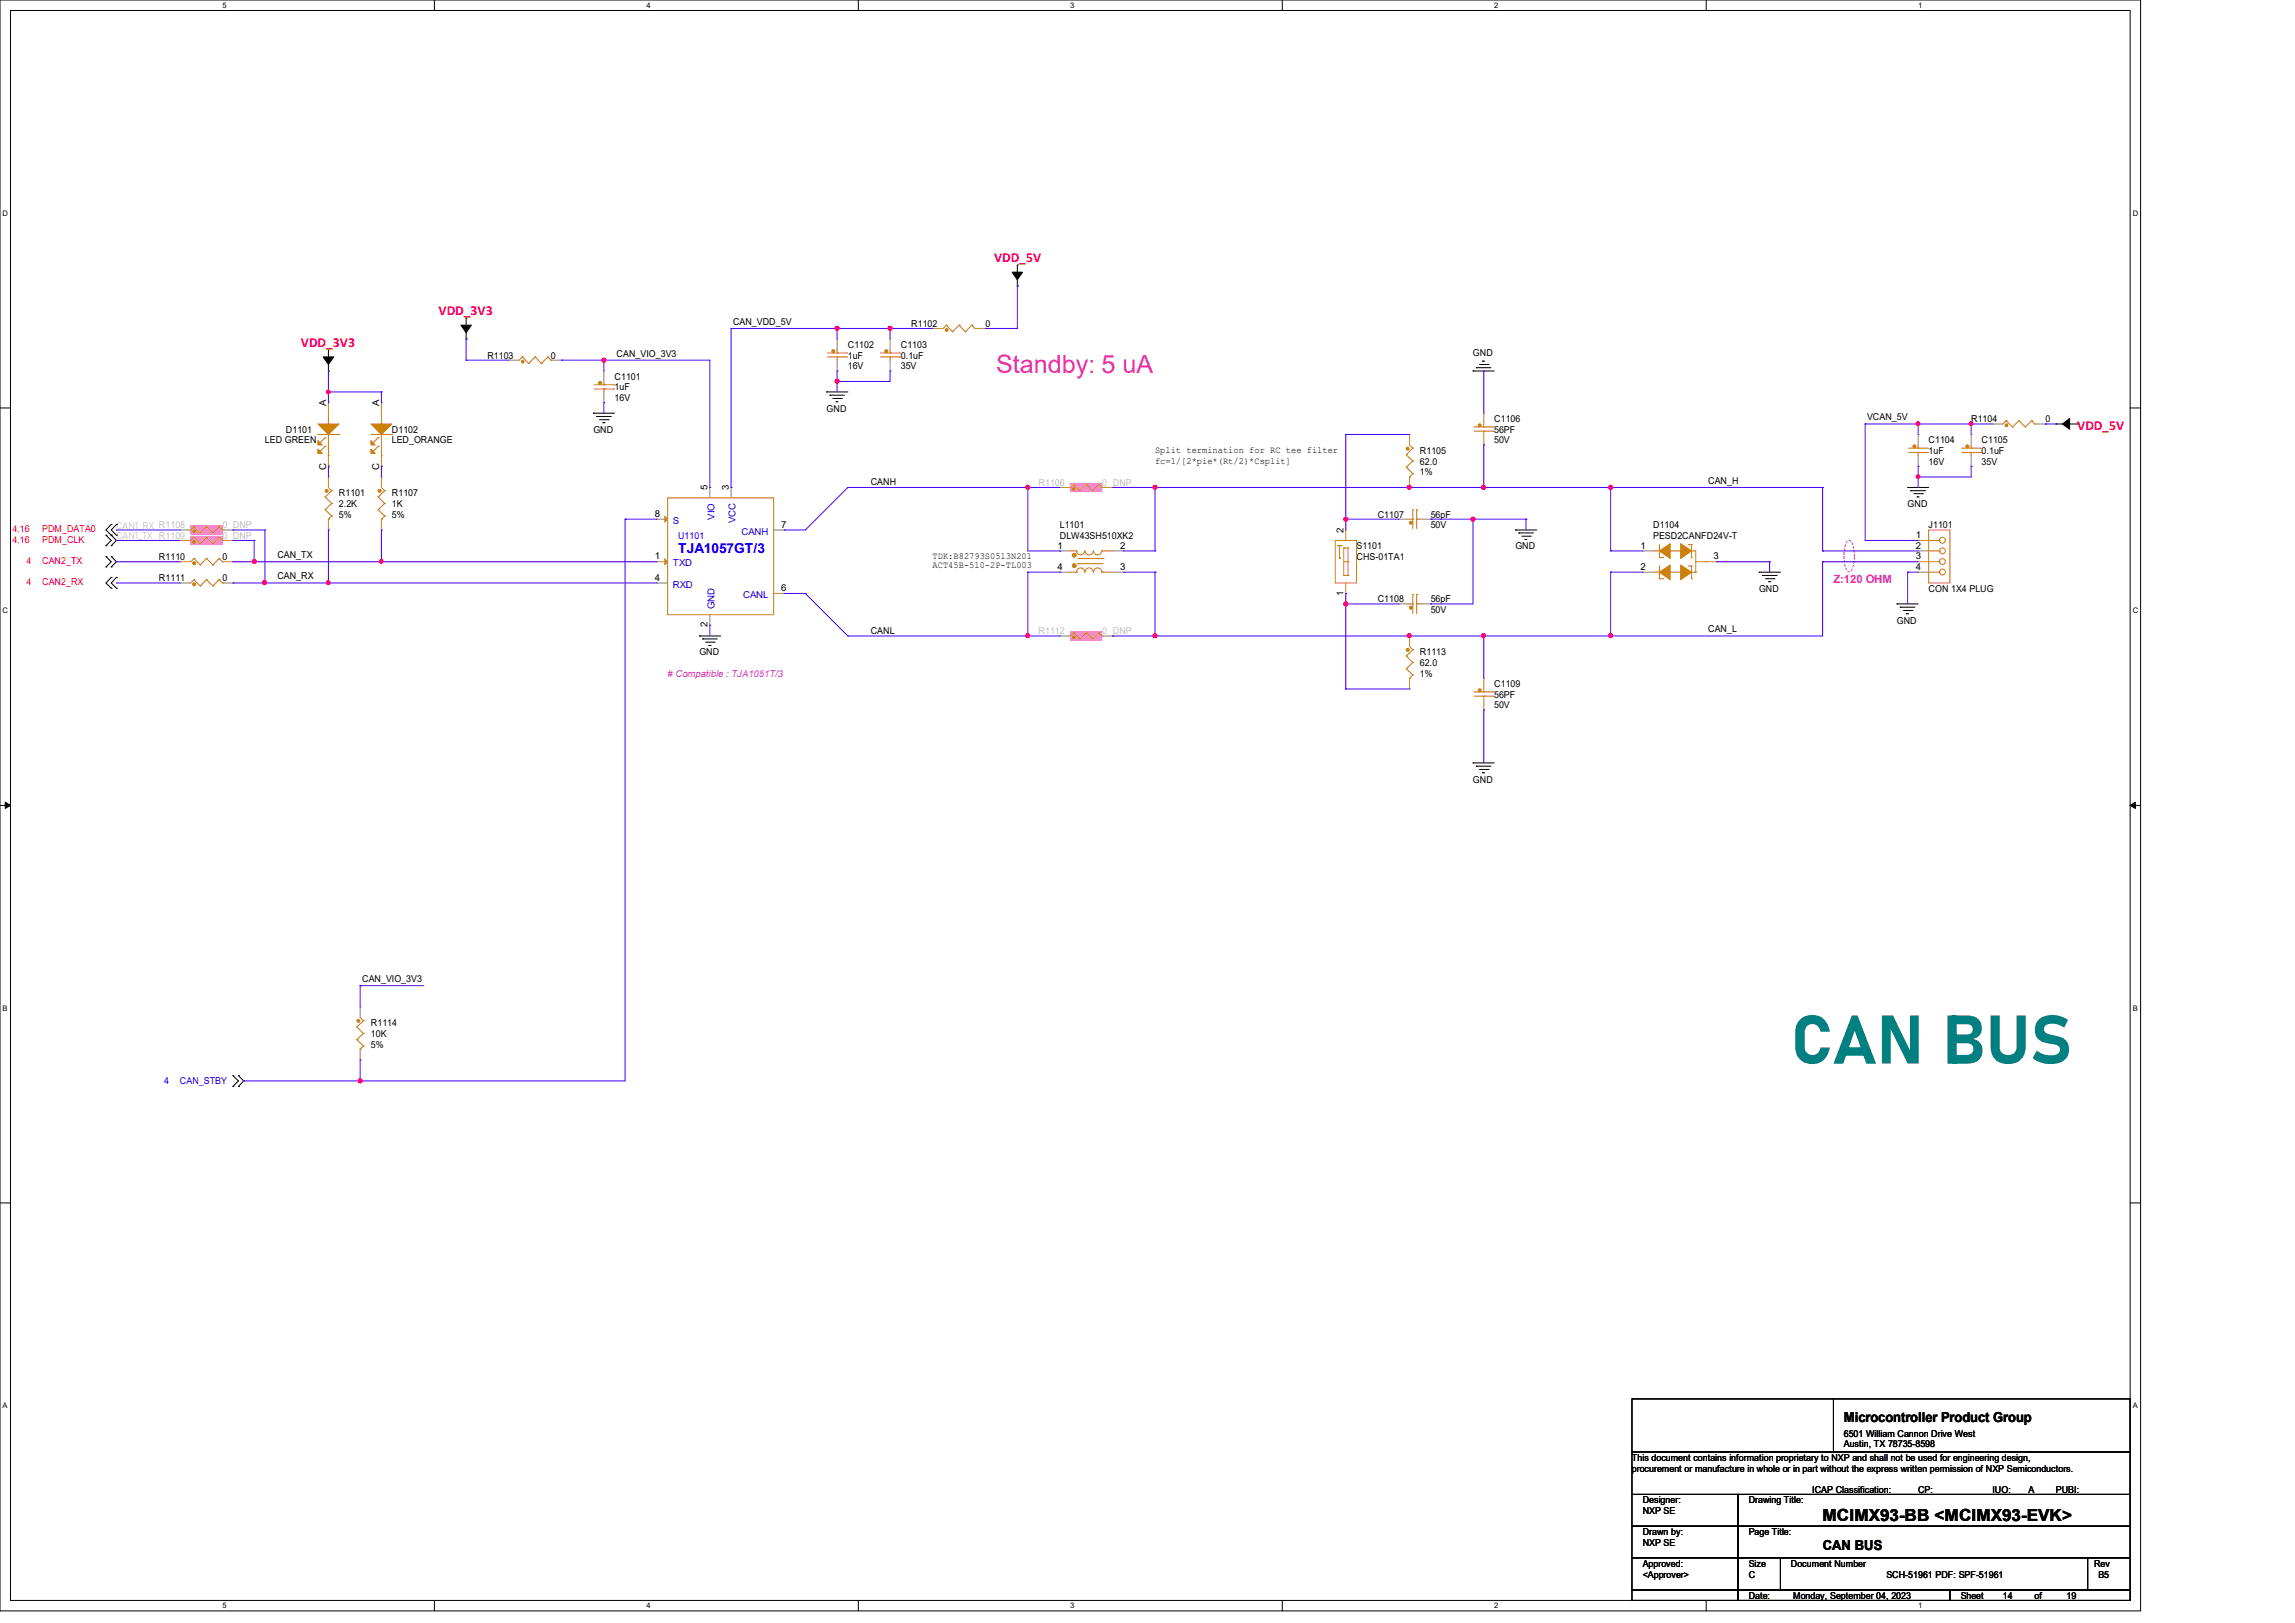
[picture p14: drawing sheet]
<svg xmlns="http://www.w3.org/2000/svg" width="297mm" height="210mm" viewBox="0 0 297 210" stroke-linecap="round" stroke-linejoin="round" font-family="sans-serif">
<defs><g id="words">
<text font-size="8.8" fill="#008080" x="231.8" y="137.6">CAN BUS</text>
<text font-size="3.3" fill="#f0f" x="128.9" y="48.2">Standby: 5 uA</text>
<text font-size="2.2" x="235.9" y="196.8">MCIMX93-BB &lt;MCIMX93-EVK&gt;</text>
<g font-size="1.8" fill="#f00">
<text x="128.7" y="33.9">VDD_5V</text>
<text x="56.8" y="40.8">VDD_3V3</text>
<text x="38.9" y="44.9">VDD_3V3</text>
<text x="268.8" y="55.6">VDD_5V</text>
</g>
<text font-size="1.8" fill="#00f" x="87.8" y="71.6">TJA1057GT/3</text>
<g font-size="1.8">
<text x="238.6" y="184.1">Microcontroller Product Group</text>
<text x="235.9" y="200.5">CAN BUS</text>
</g>
<text font-size="1.5" fill="#f0f" x="237.3" y="75.4">Z:120 OHM</text>
<g font-size="1.2">
<text x="63.1" y="46.4">R1103</text>
<text x="71.3" y="46.4">0</text>
<text x="79.8" y="46.1">CAN_VIO_3V3</text>
<text x="94.9" y="42">CAN_VDD_5V</text>
<text x="109.7" y="45">C1102</text>
<text x="109.7" y="46.4">1uF</text>
<text x="109.7" y="47.8">16V</text>
<text x="116.6" y="45">C1103</text>
<text x="116.6" y="46.4">0.1uF</text>
<text x="116.6" y="47.8">35V</text>
<text x="117.9" y="42.3">R1102</text>
<text x="127.5" y="42.3">0</text>
<text x="190.6" y="46.1">GND</text>
<text x="42.2" y="52.5" transform="rotate(-90 42.2 52.5)">A</text>
<text x="49.1" y="52.5" transform="rotate(-90 49.1 52.5)">A</text>
<text x="79.5" y="49.1">C1101</text>
<text x="79.5" y="50.5">1uF</text>
<text x="79.5" y="51.9">16V</text>
<text x="107" y="53.3">GND</text>
<text x="34.3" y="57.4">LED GREEN</text>
<text x="37" y="56">D1101</text>
<text x="50.7" y="56">D1102</text>
<text x="50.7" y="57.4">LED_ORANGE</text>
<text x="76.8" y="56">GND</text>
<text x="149.5" y="58.6">Split termination for RC tee filter</text>
<text x="149.5" y="60">fc=1/[2*pie*(Rt/2)*Csplit]</text>
<text x="183.8" y="58.7">R1105</text>
<text x="193.4" y="54.6">C1106</text>
<text x="193.4" y="56">56PF</text>
<text x="193.4" y="57.4">50V</text>
<text x="241.6" y="54.4">VCAN_5V</text>
<text x="249.6" y="57.4">C1104</text>
<text x="249.6" y="58.7">1uF</text>
<text x="255.1" y="54.6">R1104</text>
<text x="256.4" y="57.4">C1105</text>
<text x="256.4" y="58.7">0.1uF</text>
<text x="264.7" y="54.6">0</text>
<text x="42.2" y="60.8" transform="rotate(-90 42.2 60.8)">C</text>
<text x="43.9" y="64.2">R1101</text>
<text x="43.9" y="65.6">2.2K</text>
<text x="49.1" y="60.8" transform="rotate(-90 49.1 60.8)">C</text>
<text x="50.7" y="64.2">R1107</text>
<text x="50.7" y="65.6">1K</text>
<text x="91.6" y="63.5" transform="rotate(-90 91.6 63.5)">5</text>
<text x="94.3" y="63.5" transform="rotate(-90 94.3 63.5)">3</text>
<text x="112.7" y="62.8">CANH</text>
<text x="183.8" y="60.1">62.0</text>
<text x="183.8" y="61.5">1%</text>
<text x="221.1" y="62.6">CAN_H</text>
<text x="246.9" y="65.6">GND</text>
<text x="249.6" y="60.1">16V</text>
<text x="256.4" y="60.1">35V</text>
<text x="43.9" y="67">5%</text>
<text x="50.7" y="67">5%</text>
<text x="84.7" y="66.9">8</text>
<text x="101.1" y="68.3">7</text>
<text x="136.9" y="71">1</text>
<text x="137.2" y="68.3">L1101</text>
<text x="137.2" y="69.7">DLW43SH510XK2</text>
<text x="145" y="71">2</text>
<text x="173.9" y="69" transform="rotate(-90 173.9 69)">2</text>
<text x="175.6" y="71.1">S1101</text>
<text x="178.3" y="67">C1107</text>
<text x="185.2" y="68.3">50V</text>
<text x="185.2" y="67">56pF</text>
<text x="196.1" y="71.1">GND</text>
<text x="212.3" y="71">1</text>
<text x="213.9" y="68.3">D1104</text>
<text x="213.9" y="69.7">PESD2CANFD24V-T</text>
<text x="247.9" y="69.6">1</text>
<text x="247.9" y="71">2</text>
<text x="249.6" y="68.3">J1101</text>
<text x="20.6" y="72.4">R1110</text>
<text x="20.6" y="75.2">R1111</text>
<text x="28.8" y="72.4">0</text>
<text x="28.8" y="75.2">0</text>
<text x="35.9" y="72.2">CAN_TX</text>
<text x="35.9" y="75">CAN_RX</text>
<text x="84.7" y="72.4">1</text>
<text x="84.7" y="75.1">4</text>
<text x="101.1" y="76.5">6</text>
<text x="120.7" y="72.3">TDK:B82793S0513N201</text>
<text x="120.7" y="73.5">ACT45B-510-2P-TL003</text>
<text x="136.9" y="73.7">4</text>
<text x="145" y="73.7">3</text>
<text x="173.9" y="77.1" transform="rotate(-90 173.9 77.1)">1</text>
<text x="175.6" y="72.4">CHS-01TA1</text>
<text x="178.3" y="77.9">C1108</text>
<text x="185.2" y="77.9">56pF</text>
<text x="212.3" y="73.7">2</text>
<text x="221.8" y="72.4">3</text>
<text x="227.7" y="76.6">GND</text>
<text x="247.9" y="72.4">3</text>
<text x="247.9" y="73.7">4</text>
<text x="249.6" y="76.6">CON 1X4 PLUG</text>
<text x="91.6" y="81.2" transform="rotate(-90 91.6 81.2)">2</text>
<text x="112.7" y="82">CANL</text>
<text x="185.2" y="79.3">50V</text>
<text x="221.1" y="81.8">CAN_L</text>
<text x="245.5" y="80.7">GND</text>
<text x="90.5" y="84.8">GND</text>
<text x="183.8" y="84.8">R1113</text>
<text x="183.8" y="86.1">62.0</text>
<text x="183.8" y="87.5">1%</text>
<text x="193.4" y="88.9">C1109</text>
<text x="193.4" y="90.3">56PF</text>
<text x="193.4" y="91.7">50V</text>
<text x="190.6" y="101.3">GND</text>
<text x="46.9" y="127.1">CAN_VIO_3V3</text>
<text x="48" y="132.8">R1114</text>
<text x="48" y="134.2">10K</text>
<text x="48" y="135.5">5%</text>
<text x="211.2" y="189">This document contains information proprietary to NXP and shall not be used for engineering design,</text>
<text x="211.2" y="190.4">procurement or manufacture in whole or in part without the express written permission of NXP Semiconductors.</text>
<text x="238.6" y="186">6501 William Cannon Drive West</text>
<text x="238.6" y="187.3">Austin, TX 78735-8598</text>
<text x="212.6" y="194.5">Designer:</text>
<text x="212.6" y="195.9">NXP SE</text>
<text x="226.3" y="194.5">Drawing Title:</text>
<text x="234.5" y="193.2">ICAP Classification:</text>
<text x="248.2" y="193.2">CP:</text>
<text x="251.7" y="193.2">____</text>
<text x="257.8" y="193.2">IUO:</text>
<text x="262.5" y="193.2">A</text>
<text x="266.1" y="193.2">PUBI:</text>
<text x="270.2" y="193.2">____</text>
<text x="212.6" y="198.6">Drawn by:</text>
<text x="212.6" y="202.7">Approved:</text>
<text x="212.6" y="200">NXP SE</text>
<text x="226.3" y="202.7">Size</text>
<text x="226.3" y="198.6">Page Title:</text>
<text x="231.8" y="202.7">Document Number</text>
<text x="271" y="202.7">Rev</text>
<text x="212.6" y="204.1">&lt;Approver&gt;</text>
<text x="226.3" y="206.9">Date:</text>
<text x="226.3" y="204.1">C</text>
<text x="232.1" y="206.9">Monday, September 04, 2023</text>
<text x="244.1" y="204.1">SCH-51961 PDF: SPF-51961</text>
<text x="253.7" y="206.9">Sheet</text>
<text x="259.2" y="206.9">14</text>
<text x="263.3" y="206.9">of</text>
<text x="267.5" y="206.9">19</text>
<text x="271.6" y="204.1">B5</text>
</g>
<g font-size="1.2" fill="#c0c0c0">
<text x="134.4" y="62.9">R1106</text>
<text x="142.6" y="62.9">0 DNP</text>
<text x="15.1" y="68.4">CAN1_RX R1108</text>
<text x="15.1" y="69.8">CAN1_TX R1109</text>
<text x="28.8" y="68.3">0 DNP</text>
<text x="28.8" y="69.7">0 DNP</text>
<text x="134.4" y="82">R1112</text>
<text x="142.6" y="82">0 DNP</text>
</g>
<g font-size="1.2" fill="#f00">
<text x="1.6" y="70.3">4,16</text>
<text x="1.6" y="68.9">4,16</text>
<text x="5.5" y="70.3">PDM_CLK</text>
<text x="5.5" y="68.9">PDM_DATA0</text>
<text x="3.4" y="73">4</text>
<text x="3.4" y="75.7">4</text>
<text x="5.5" y="73">CAN2_TX</text>
<text x="5.5" y="75.7">CAN2_RX</text>
</g>
<g font-size="1.2" fill="#00c">
<text x="87.1" y="67.8">S</text>
<text x="92.5" y="67.3" transform="rotate(-90 92.5 67.3)">VIO</text>
<text x="95.2" y="67.7" transform="rotate(-90 95.2 67.7)">VCC</text>
<text x="96" y="69.2">CANH</text>
<text x="87.1" y="73.3">TXD</text>
<text x="87.1" y="76">RXD</text>
<text x="96.2" y="77.4">CANL</text>
<text x="92.5" y="78.9" transform="rotate(-90 92.5 78.9)">GND</text>
</g>
<g font-size="1.2" fill="#00f">
<text x="87.8" y="69.7">U1101</text>
<text x="21.3" y="140.2">4</text>
<text x="23.3" y="140.2">CAN_STBY</text>
</g>
<text font-size="1.2" fill="#f0f" x="86.4" y="87.5"># Compatible : TJA1051T/3</text>
<g font-size="1">
<text x="28.8" y="1">5</text>
<text x="83.7" y="1">4</text>
<text x="138.5" y="1">3</text>
<text x="193.4" y="1">2</text>
<text x="248.2" y="1">1</text>
<text x=".3" y="27.9">D</text>
<text x="276" y="27.9">D</text>
<text x=".3" y="79.4">C</text>
<text x="276" y="79.4">C</text>
<text x=".3" y="130.8">B</text>
<text x="276" y="130.8">B</text>
<text x=".3" y="182.2">A</text>
<text x="276" y="182.2">A</text>
<text x="28.8" y="208.1">5</text>
<text x="83.7" y="208.1">4</text>
<text x="138.5" y="208.1">3</text>
<text x="193.4" y="208.1">2</text>
<text x="248.2" y="208.1">1</text>
</g>
</g></defs>
<path d="M0 0h277v208.4h-277zM1.4 1.4h274.3v205.7h-274.3z" fill="none" stroke="#000" stroke-width=".13"/>
<g fill="#fff">
<path d="M28.8 .1h.5v1.1h-.5z"/>
<path d="M28.8 207.2h.5v1.1h-.5z"/>
</g>
<path d="M56.2 0v1.4M56.2 207.1v1.3" fill="none" stroke="#000" stroke-width=".13"/>
<g fill="#fff">
<path d="M83.7 .1h.5v1.1h-.5z"/>
<path d="M83.7 207.2h.5v1.1h-.5z"/>
</g>
<path d="M111.1 0v1.4M111.1 207.1v1.3" fill="none" stroke="#000" stroke-width=".13"/>
<g fill="#fff">
<path d="M138.5 .1h.6v1.1h-.6z"/>
<path d="M138.5 207.2h.6v1.1h-.6z"/>
</g>
<path d="M165.9 0v1.4M165.9 207.1v1.3" fill="none" stroke="#000" stroke-width=".13"/>
<g fill="#fff">
<path d="M193.4 .1h.5v1.1h-.5z"/>
<path d="M193.4 207.2h.5v1.1h-.5z"/>
</g>
<path d="M220.8 0v1.4M220.8 207.1v1.3" fill="none" stroke="#000" stroke-width=".13"/>
<g fill="#fff">
<path d="M248.2 .1h.6v1.1h-.6z"/>
<path d="M248.2 207.2h.6v1.1h-.6z"/>
<path d="M.3 27.1h.8v1.1h-.8z"/>
<path d="M276 27.1h.7v1.1h-.7z"/>
<path d="M.3 78.5h.8v1.1h-.8z"/>
<path d="M276 78.5h.7v1.1h-.7z"/>
</g>
<path d="M0 52.8h1.4M275.7 52.8h1.3" fill="none" stroke="#000" stroke-width=".13"/>
<g fill="#fff">
<path d="M.3 129.9h.7v1.1h-.7z"/>
<path d="M276 129.9h.6v1.1h-.6z"/>
</g>
<path d="M0 104.2h1.4M275.7 104.2h1.3" fill="none" stroke="#000" stroke-width=".13"/>
<path d="M.7 103.8l.7 .4-.7 .4zM275.7 104.2l.7-.4v.8z" fill="#000" stroke="#000" stroke-width=".13"/>
<g fill="#fff">
<path d="M.3 181.4h.7v1.1h-.7z"/>
<path d="M276 181.4h.6v1.1h-.6z"/>
</g>
<g fill="none" stroke="#000" stroke-width=".13">
<path d="M131.7 37h.1M131.7 34.3h.1M131.7 34.3v1.5M131.7 36.1v.9M42.5 48h.1M42.5 45.3h.1M42.5 45.3v1.4M42.5 47v1M60.3 43.9h.1M60.3 41.1h.1M60.3 41.1v1.5M60.3 42.9v1"/>
<path d="M76.8 53.5h.1M76.8 53.5h2.7M77.2 53.9h.1M77.2 53.9h1.9M77.6 54.3h1.1M78 54.7h.1M78 54.7h.3M78.7 54.3h.1M107 50.7h.1M107 50.7h2.7M107.4 51.1h.1M107.4 51.1h1.9"/>
<path d="M107.8 51.6h1.1M108.2 52h.1M108.2 52h.3M108.9 51.6h.1M190.6 48h.1M190.6 48h2.8M191.1 47.6h.1M191.1 47.6h1.9M191.5 47.2h1.1M191.9 46.7h.1M191.9 46.7h.3M192.6 47.2h.1"/>
<path d="M266.1 54.9h.1M266.1 54.9h.9M267.3 54.9h1.5M268.8 54.9h.1M13.7 73.4h.1M13.7 72h.1M13.7 70.6h.1M13.7 69.3h.1M13.7 72l.7 .7-.7 .7M13.7 69.3l.7 .6-.7 .7M14.4 72h.1M14.4 73.4h.1"/>
<path d="M14.4 74.7h.1M14.4 76.1h.1M14.4 69.3h.1M14.4 70.6h.1M14.4 67.9h.1M14.4 72l.7 .7-.7 .7M14.4 74.7l-.7 .7 .7 .7M14.4 67.9l-.7 .7 1.4 1.3-.7 .7M15.1 74.7h.1M15.1 76.1h.1M15.1 67.9h.1M15.1 69.3h.1"/>
<path d="M15.1 74.7l-.7 .7 .7 .7M15.1 67.9l-.7 .7 .7 .7M196.1 68.6h.1M196.1 68.6h2.8M196.6 69h.1M196.6 69h1.9M196.9 69.4h1.1M197.4 69.8h.1M197.4 69.8h.2M198 69.4h.1M227.7 74h.1M227.7 74h2.7"/>
<path d="M228.1 74.5h.1M228.1 74.5h1.9M228.5 74.9h1.1M228.9 75.3h.1M228.9 75.3h.3M229.6 74.9h.1M245.5 78.1h.1M245.5 78.1h2.7M245.9 78.6h.1M245.9 78.6h1.9M246.3 79h1.1M246.7 79.4h.1"/>
<path d="M246.7 79.4h.3M246.9 63.1h.1M246.9 63.1h2.7M247.3 63.5h.1M247.3 63.5h1.9M247.4 79h.1M247.7 63.9h1.1M248.1 64.3h.1M248.1 64.3h.3M248.8 63.9h.1M90.5 82.3h.1M90.5 82.3h2.8"/>
<path d="M90.9 82.7h.1M90.9 82.7h1.9M91.3 83.1h1.1M91.7 83.5h.1M91.7 83.5h.3M92.4 83.1h.1M190.6 98.7h.1M190.6 98.7h2.8M191.1 99.1h.1M191.1 99.1h1.9M191.5 99.6h1.1M191.9 100h.1"/>
<path d="M191.9 100h.3M192.6 99.6h.1M30.1 139.2h.1M30.1 139.2l.8 .7-.8 .7M30.9 139.2h.1M30.9 139.2l.6 .7-.6 .7M0 155.7h1.4M30.1 140.6h.1M30.9 140.6h.1M275.7 155.7h1.3M211.2 193.4h13.7v4.1h-13.7zM211.2 197.5h13.7v4.1h-13.7z"/>
<path d="M211.2 187.9h64.5v5.5h-64.5zM211.2 181h64.5v6.9h-64.5zM224.9 193.4h50.8v4.1h-50.8zM224.9 197.5h50.8v4.1h-50.8zM237.3 187.9h.1M237.3 181v6.9M211.2 201.6h13.7v4.1h-13.7zM211.2 205.7h13.7v1.4h-13.7zM224.9 201.6h5.5v4.1h-5.5zM224.9 205.7h27.4v1.4h-27.4zM230.4 201.6h39.8v4.1h-39.8zM252.3 205.7h23.4v1.4h-23.4z"/>
<path d="M270.2 201.6h5.5v4.1h-5.5z"/>
</g>
<g fill="#ff80ff" stroke="#ff80ff" stroke-width=".13">
<path d="M24.7 68h4.1v1.1h-4.1z" fill-rule="evenodd"/>
<path d="M24.7 69.4h4.1v1.1h-4.1z" fill-rule="evenodd"/>
<path d="M138.5 62.5h4.1v1.1h-4.1z" fill-rule="evenodd"/>
<path d="M138.5 81.7h4.1v1.1h-4.1z" fill-rule="evenodd"/>
</g>
<path d="M239.1 70l.2-.1a1.45 1.45 0 0 1 .7 1.4 4.1 4.1 0 0 1-.5 2.6l-.2 .1a1.45 1.45 0 0 1-.6-1.4 4.1 4.1 0 0 1 .4-2.6z" fill="none" stroke="#f0f" stroke-width=".13" stroke-dasharray=".3"/>
<g fill="#000" stroke="#000" stroke-width=".13">
<path d="M131 35.2h1.3l-.6 1z" fill-rule="evenodd"/>
<path d="M41.8 46.2h1.4l-.7 1z" fill-rule="evenodd"/>
<path d="M59.6 42.1h1.4l-.7 1z" fill-rule="evenodd"/>
<path d="M266.9 54.9l.9-.8v1.4z" fill-rule="evenodd"/>
</g>
<g fill="none" stroke="#cc8006" stroke-width=".13">
<path d="M41.1 56.2h2.8M42.1 56.6h.1M42.1 57.7h.1M42.1 56.6l-.7 .7M42.1 57.7l-.7 .7M42.5 54.9h.1M42.5 59h.1M42.5 53.5v1.4M42.5 56.2v2.8M43.9 56.2h.1M48 56.2h2.7M48.9 56.6h.1"/>
<path d="M48.9 57.7h.1M48.9 56.6l-.6 .7M48.9 57.7l-.6 .7M49.4 54.9h.1M49.4 59h.1M49.4 53.5v1.4M49.4 56.2v2.8M50.7 56.2h.1M67.6 46.2h.1M67.6 46.2l-.4 .4M67.6 46.2l.8 .8M68.4 47h.1"/>
<path d="M69.3 46.2h.1M69.3 46.2l-.9 .8M69.3 46.2l.8 .8M70.1 47h.1M70.9 46.2h.1M70.9 46.2l-.8 .8M70.9 46.2l.4 .4M71.3 46.6h.1M76.9 50.3h2.5M76.9 49.8h2.5M78.1 50.3h.1M78.1 49.8h.1"/>
<path d="M78.1 49.4v.4M78.1 50.3v.4M79.4 50.3h.1M79.4 49.8h.1M107.1 46.2h2.5M107.1 45.7h2.5M108.3 46.2h.1M108.3 45.7h.1M108.3 45.3v.4M108.3 46.2v.4M109.6 46.2h.1M109.6 45.7h.1"/>
<path d="M114 46.2h2.4M114 45.7h2.4M115.2 46.2h.1M115.2 45.7h.1M115.2 45.3v.4M115.2 46.2v.4M116.4 46.2h.1M116.4 45.7h.1M122.5 42.1h.1M122.5 42.1l-.5 .4M122.5 42.1l.8 .8M123.3 42.9h.1"/>
<path d="M124.1 42.1h.1M124.1 42.1l-.8 .8M124.1 42.1l.8 .8M124.9 42.9h.1M125.8 42.1h.1M125.8 42.1l-.9 .8M125.8 42.1l.4 .4M126.2 42.5h.1M182 58.8h.1M182 58.8l.8 .8M182.4 57.6l.4 .4M182.8 58h.1"/>
<path d="M182.8 59.6h.1M182.8 58l-.8 .8M182.8 59.6l-.8 .9M190.8 55.8h2.5M190.8 55.2h2.5M192 55.8h.1M192 55.2h.1M192 54.9v.3M192 55.8v.4M193.3 55.8h.1M193.3 55.2h.1M247 58.5h2.5"/>
<path d="M247 58h2.5M248.2 58.5h.1M248.2 58h.1M248.2 57.6v.4M248.2 58.5v.5M249.5 58.5h.1M249.5 58h.1M253.9 58.5h2.4M253.9 58h2.4M255.1 58.5h.1M255.1 58h.1M255.1 57.6v.4"/>
<path d="M255.1 58.5v.5M256.3 58.5h.1M256.3 58h.1M259.6 54.4h.1M259.6 54.4l-.4 .5M259.6 54.4l.8 .8M260.4 55.2h.1M261.3 54.4h.1M261.3 54.4l-.9 .8M261.3 54.4l.8 .8M262.1 55.2h.1M262.9 54.4h.1"/>
<path d="M262.9 54.4l-.8 .8M262.9 54.4l.4 .5M263.3 54.9h.1M25.1 68.2h.1M25.1 69.5h.1M25.1 72.3h.1M25.1 75h.1M25.1 68.2l-.4 .4M25.1 68.2l.8 .8M25.1 69.5l-.4 .4M25.1 69.5l.8 .9M25.1 72.3l-.4 .4"/>
<path d="M25.1 72.3l.8 .8M25.1 75l-.4 .4M25.1 75l.8 .8M25.9 69h.1M25.9 70.4h.1M25.9 73.1h.1M25.9 75.8h.1M26.7 68.2h.1M26.7 69.5h.1M26.7 72.3h.1M26.7 75h.1M26.7 68.2l-.8 .8"/>
<path d="M26.7 68.2l.9 .8M26.7 69.5l-.8 .9M26.7 69.5l.9 .9M26.7 72.3l-.8 .8M26.7 72.3l.9 .8M26.7 75l-.8 .8M26.7 75l.9 .8M27.6 69h.1M27.6 70.4h.1M27.6 73.1h.1M27.6 75.8h.1M28.4 68.2h.1"/>
<path d="M28.4 69.5h.1M28.4 72.3h.1M28.4 75h.1M28.4 68.2l-.8 .8M28.4 68.2l.4 .4M28.4 69.5l-.8 .9M28.4 69.5l.4 .4M28.4 72.3l-.8 .8M28.4 72.3l.4 .4M28.4 75l-.8 .8M28.4 75l.4 .4M28.8 68.6h.1"/>
<path d="M28.8 69.9h.1M28.8 72.7h.1M28.8 75.4h.1M42.1 64.3h.1M42.1 66h.1M42.1 64.3l.8 .9M42.1 66l.8 .8M42.5 67.2h.1M42.5 63.1l.4 .4M42.9 63.5h.1M42.9 65.2h.1M42.9 66.8h.1"/>
<path d="M42.9 63.5l-.8 .8M42.9 65.2l-.8 .8M42.9 66.8l-.4 .4M48.9 64.3h.1M48.9 66h.1M48.9 64.3l.9 .9M48.9 66l.9 .8M49.4 67.2h.1M49.4 63.1l.4 .4M49.8 63.5h.1M49.8 65.2h.1M49.8 66.8h.1"/>
<path d="M49.8 63.5l-.9 .8M49.8 65.2l-.9 .8M49.8 66.8l-.4 .4M86.4 64.4h13.7v15.1h-13.7zM138.5 71.3h.8M138.5 74h.8M138.9 62.7h.1M138.9 62.7l-.4 .4M138.9 62.7l.8 .8M139.1 71.7h.1M139.3 74h.1M139.3 71.3h.1"/>
<path d="M139.5 72.9h.1M139.5 72.3h3.2M139.5 72.9h3.2M139.7 63.5h.1M140.4 74a.53 .53 0 0 0-.6-.5 .53 .53 0 0 0-.5 .5M140.4 71.3a.53 .53 0 0 1-.6 .5 .53 .53 0 0 1-.5-.5M140.6 62.7h.1M140.6 62.7l-.9 .8M140.6 62.7l.8 .8M141.4 63.5h.1M141.5 71.3a.53 .53 0 0 1-.5 .5 .53 .53 0 0 1-.6-.5M141.5 74a.53 .53 0 0 0-.6-.5 .53 .53 0 0 0-.5 .5"/>
<path d="M142.2 62.7h.1M142.2 62.7l-.8 .8M142.2 62.7l.4 .4M142.6 74a.53 .53 0 0 0-.6-.5 .53 .53 0 0 0-.5 .5M142.6 71.3a.53 .53 0 0 1-.5 .5 .53 .53 0 0 1-.6-.5M142.6 63.1h.1M142.6 74h.1M142.6 71.3h.1M142.6 71.3h1.4M142.6 74h1.4M142.7 72.3h.1M172.8 69.9h2.8v5.5h-2.8z"/>
<path d="M173.1 70.6h.5M173.4 72.3h.1M173.4 70.6h.1M173.4 70.6v1.7M173.5 72.1l-.1 .2M173.6 70.6h.1M173.9 70.9h.1M173.9 74.5h.1M173.9 72.7h.6M173.9 70.9v3.6M173.9 70.9h.6M173.9 74.5h.6"/>
<path d="M174.5 70.9h.1M174.5 74.5h.1M174.5 72.7h.1M174.5 70.9v3.6M182 60.5h.1M182 60.5l.8 .8M182.4 61.7h.1M182.4 67.2h.4M182.4 78.1h.4M182.8 66h.1M182.8 67.2h.1M182.8 76.9h.1"/>
<path d="M182.8 78.1h.1M182.8 61.3h.1M182.8 66v2.4M182.8 76.9v2.5M182.8 61.3l-.4 .4M183.3 66h.1M183.3 67.2h.1M183.3 76.9h.1M183.3 78.1h.1M183.3 66v2.4M183.3 76.9v2.5M183.3 67.2h.5"/>
<path d="M183.3 78.1h.5M214 71.3h.8M214 74h.8M214.8 71.3h.1M214.8 72.1h.1M214.8 74.9h.1M214.8 74h.1M214.8 70.5v1.6M214.8 73.2v1.7M214.8 72.1h.4M214.8 74.9h.4M215.2 72.1h.1"/>
<path d="M215.2 74.9h.1M215.3 71.3h4.2v2.7M215.3 74h4.2M218.1 71.3h.1M218.1 74h.1M218.5 73.2h.4M218.5 70.5h.4M218.9 72.1h.1M218.9 74.9h.1M218.9 73.2h.1M218.9 70.5h.1M218.9 70.5v1.6"/>
<path d="M218.9 73.2v1.7M219.5 74h.1M219.5 72.7h1.3M220.8 72.7h.1M249.6 68.6h2.7v6.8h-2.7zM249.6 69.9h1.4M249.6 71.3h1.4M249.6 72.7h1.4M249.6 74h1.4M251 69.9h.1M251 71.3h.1M251 72.7h.1"/>
<path d="M251 74h.1M138.9 81.9h.1M138.9 81.9l-.4 .4M138.9 81.9l.8 .8M139.7 82.7h.1M140.6 81.9h.1M140.6 81.9l-.9 .8M140.6 81.9l.8 .8M141.4 82.7h.1M142.2 81.9h.1M142.2 81.9l-.8 .8M142.2 81.9l.4 .4"/>
<path d="M142.6 82.3h.1M182 84.9h.1M182 86.5h.1M182 84.9l.8 .8M182 86.5l.8 .8M182.4 87.8h.1M182.4 83.7l.4 .4M182.8 84.1h.1M182.8 85.7h.1M182.8 87.3h.1M182.8 84.1l-.8 .8M182.8 85.7l-.8 .8"/>
<path d="M182.8 87.3l-.4 .5M190.8 90.1h2.5M190.8 89.5h2.5M192 90.1h.1M192 89.5h.1M192 89.2v.3M192 90.1v.4M193.3 90.1h.1M193.3 89.5h.1M46.2 132.9h.1M46.2 134.5h.1M46.2 132.9l.8 .8"/>
<path d="M46.2 134.5l.8 .8M46.6 135.8h.1M46.6 131.7l.4 .4M47 132.1h.1M47 133.7h.1M47 135.3h.1M47 132.1l-.8 .8M47 133.7l-.8 .8M47 135.3l-.4 .5"/>
<circle cx="251.4" cy="69.9" r=".38"/>
<circle cx="251.4" cy="72.7" r=".38"/>
<circle cx="251.4" cy="74" r=".38"/>
<circle cx="251.4" cy="71.3" r=".38"/>
</g>
<g fill="#cc8006" stroke="#cc8006" stroke-width=".13">
<path d="M41.1 54.9h2.8l-1.4 1.3z"/>
<path d="M41.1 57l.6 .6h-.6z"/>
<path d="M41.1 58.1l.6 .6h-.6z"/>
<path d="M48 54.9h2.7l-1.3 1.3z"/>
<path d="M48 57l.6 .6h-.6z"/>
<path d="M48 58.1l.6 .6h-.6z"/>
<path d="M214.8 71.3l1.4-.9v1.9z" fill-rule="evenodd"/>
<path d="M214.8 74l1.4-.9v1.9z" fill-rule="evenodd"/>
<path d="M217.5 70.4l1.4 .9-1.4 1z" fill-rule="evenodd"/>
<path d="M217.5 73.1l1.4 .9-1.4 1z" fill-rule="evenodd"/>
<circle cx="25.1" cy="68.7" r=".19"/>
<circle cx="67.6" cy="46.8" r=".18"/>
<circle cx="114.7" cy="45.4" r=".19"/>
<circle cx="139" cy="82.5" r=".19"/>
<circle cx="259.7" cy="55" r=".18"/>
<circle cx="139" cy="63.3" r=".19"/>
<circle cx="182.2" cy="84.1" r=".19"/>
<circle cx="139" cy="73.2" r=".25"/>
<circle cx="139" cy="71.8" r=".25"/>
<circle cx="182.6" cy="67.6" r=".19"/>
<circle cx="42.3" cy="63.5" r=".19"/>
<circle cx="191.5" cy="89.3" r=".19"/>
<circle cx="182.6" cy="78.6" r=".19"/>
<circle cx="122.5" cy="42.7" r=".18"/>
<circle cx="77.7" cy="49.6" r=".19"/>
<circle cx="25.1" cy="70.1" r=".19"/>
<circle cx="247.8" cy="57.8" r=".19"/>
<circle cx="49.1" cy="63.5" r=".19"/>
<circle cx="191.5" cy="55" r=".19"/>
<circle cx="46.4" cy="132.1" r=".19"/>
<circle cx="254.6" cy="57.8" r=".19"/>
<circle cx="25.1" cy="72.9" r=".19"/>
<circle cx="25.1" cy="75.6" r=".19"/>
<circle cx="107.8" cy="45.4" r=".19"/>
<circle cx="182.2" cy="58.1" r=".19"/>
</g>
<g fill="none" stroke="#a84" stroke-width=".13">
<path d="M42.5 52.1h.1M42.5 52.1v1.4M42.5 59v1.3M49.4 52.1h.1M49.4 52.1v1.4M49.4 59v1.3M65.8 46.6h.1M65.8 46.6h1.4M71.3 46.6h1.4M72.7 46.6h.1M78.1 48h.1M78.1 52.1h.1"/>
<path d="M78.1 48v1.4M78.1 50.7v1.4M108.3 43.9h.1M108.3 48h.1M108.3 43.9v1.4M108.3 46.6v1.4M115.2 43.9h.1M115.2 48h.1M115.2 43.9v1.4M115.2 46.6v1.4M120.7 42.5h.1M120.7 42.5h1.3"/>
<path d="M126.2 42.5h1.4M127.6 42.5h.1M182.4 56.2h.1M182.4 56.2v1.4M192 53.5h.1M192 57.6h.1M192 53.5v1.4M192 56.2v1.4M248.2 56.2h.1M248.2 56.2v1.4M248.2 59v1.3M255.1 56.2h.1"/>
<path d="M255.1 56.2v1.4M255.1 59v1.3M257.9 54.9h.1M257.9 54.9h1.3M263.3 54.9h1.4M264.7 54.9h.1M23.3 68.6h.1M23.3 69.9h.1M23.3 72.7h.1M23.3 75.4h.1M23.3 68.6h1.4M23.3 72.7h1.4"/>
<path d="M23.3 75.4h1.4M23.3 69.9h1.4M28.8 68.6h1.3M28.8 72.7h1.3M28.8 75.4h1.3M28.8 69.9h1.3M30.1 68.6h.1M30.1 69.9h.1M30.1 72.7h.1M30.1 75.4h.1M42.5 60.3h.1M42.5 61.7h.1"/>
<path d="M42.5 68.6h.1M42.5 61.7v1.4M42.5 67.2v1.4M49.4 60.3h.1M49.4 61.7h.1M49.4 68.6h.1M49.4 61.7v1.4M49.4 67.2v1.4M85 72.7h.1M85 75.4h.1M85 67.2h.1M85 72.7h1.4"/>
<path d="M85 75.4h1.4M85 67.2h1.4M91.9 63.1h.1M91.9 63.1v1.3M91.9 79.5v1.4M94.6 63.1h.1M94.6 63.1v1.3M100.1 68.6h1.4M100.1 76.8h1.4M101.5 76.8h.1M101.5 68.6h.1M137.2 63.1h.1"/>
<path d="M137.2 71.3h.1M137.2 74h.1M137.2 71.3h1.3M137.2 74h1.3M137.2 63.1h1.3M142.6 63.1h1.4M144 63.1h.1M144 71.3h1.4M144 74h1.4M145.4 71.3h.1M145.4 74h.1M174.2 68.6h.1"/>
<path d="M174.2 76.8h.1M174.2 68.6v1.3M174.2 75.4v1.4M181 67.2h.1M181 78.1h.1M181 67.2h1.4M181 78.1h1.4M182.4 63.1h.1M182.4 61.7v1.4M183.8 67.2h1.4M183.8 78.1h1.4M185.2 67.2h.1"/>
<path d="M185.2 78.1h.1M212.6 71.3h.1M212.6 74h.1M212.6 71.3h1.4M212.6 74h1.4M220.8 72.7h1.4M222.2 72.7h.1M248.2 69.9h.1M248.2 71.3h.1M248.2 72.7h.1M248.2 74h.1M248.2 60.3h.1"/>
<path d="M248.2 72.7h1.4M248.2 69.9h1.4M248.2 71.3h1.4M248.2 74h1.4M255.1 60.3h.1M91.9 80.9h.1M137.2 82.3h.1M137.2 82.3h1.3M142.6 82.3h1.4M144 82.3h.1M182.4 82.3h.1M182.4 89.2h.1"/>
<path d="M182.4 82.3v1.4M182.4 87.8v1.4M192 87.8h.1M192 91.9h.1M192 87.8v1.4M192 90.5v1.4M46.6 130.3h.1M46.6 137.2h.1M46.6 130.3v1.4M46.6 135.8v1.4"/>
</g>
<g fill="#a84" stroke="#a84" stroke-width=".13">
<path d="M86 72.3l.4 .4-.4 .4z"/>
<path d="M86 66.8l.4 .4-.4 .4z"/>
</g>
<g fill="none" stroke="#4200ff" stroke-width=".13">
<path d="M131.7 37h.1M131.7 37v5.5h-4.1M42.5 48h.1M42.5 50.7h.1M42.5 48v4.1M42.5 50.7h6.9M49.4 50.7h.1M49.4 50.7v1.4M60.3 43.9h.1M60.3 46.6h.1M60.3 43.9v2.7M60.3 46.6h5.5"/>
<path d="M72.7 46.6h.1M72.7 46.6h19.2v16.5M78.1 46.6h.1M78.1 52.1h.1M78.1 46.6v1.4M78.1 52.1v1.4M94.6 42.5h.1M94.6 42.5h26.1M94.6 42.5v20.6M108.3 42.5h.1M108.3 48h.1M108.3 49.4h.1"/>
<path d="M108.3 42.5v1.4M108.3 48v2.7M115.2 42.5h.1M115.2 48h.1M115.2 42.5v1.4M115.2 48v1.4h-6.9M127.6 42.5h.1M174.2 56.2h.1M174.2 56.2h8.2M174.2 56.2v12.4M192 48h.1M192 57.6h.1"/>
<path d="M192 48v5.5M192 57.6v5.5M241.4 54.9h.1M241.4 54.9h16.5M241.4 54.9v15M248.2 54.9h.1M248.2 54.9v1.3M255.1 54.9h.1M255.1 54.9v1.3M264.7 54.9h.1M264.7 54.9h1.4M15.1 72.7h.1"/>
<path d="M15.1 75.4h.1M15.1 68.6h.1M15.1 69.9h.1M15.1 69.9h8.2M15.1 72.7h8.2M15.1 68.6h8.2M15.1 75.4h8.2M30.1 72.7h.1M30.1 75.4h.1M30.1 69.9h.1M30.1 68.6h.1M30.1 69.9h2.8"/>
<path d="M30.1 72.7h54.9M30.1 68.6h4.2M30.1 75.4h54.9M32.9 69.9h.1M32.9 72.7h.1M32.9 69.9v2.8M34.3 68.6h.1M34.3 75.4h.1M34.3 68.6v6.8M42.5 60.3h.1M42.5 68.6h.1M42.5 75.4h.1"/>
<path d="M42.5 60.3v1.4M42.5 68.6v6.8M49.4 60.3h.1M49.4 68.6h.1M49.4 72.7h.1M49.4 60.3v1.4M49.4 68.6v4.1M80.9 67.2h.1M80.9 67.2h4.1M80.9 67.2v72.7h-49.4M91.9 63.1h.1M94.6 63.1h.1"/>
<path d="M101.5 68.6h.1M101.5 76.8h.1M101.5 76.8h2.7M104.2 76.8h.1M104.2 76.8l5.5 5.5M109.7 63.1h.1M109.7 63.1h27.5M109.7 63.1l-5.5 5.5h-2.7M133 63.1h.1M133 74h.1M133 63.1v8.2h4.2M133 74v8.3"/>
<path d="M133 74h4.2M137.2 71.3h.1M137.2 74h.1M144 63.1h.1M144 63.1h91.9M145.4 74h4.1M145.4 71.3h4.1M149.5 63.1h.1M149.5 71.3h.1M149.5 74h.1M149.5 63.1v8.2M149.5 74v8.3"/>
<path d="M174.2 67.2h.1M174.2 76.8h.1M174.2 78.1h.1M174.2 76.8v12.4M174.2 67.2h6.8M174.2 78.1h6.8M182.4 63.1h.1M185.2 67.2h.1M185.2 78.1h.1M185.2 67.2h12.3M190.6 67.2h.1M190.6 67.2v10.9h-5.4"/>
<path d="M197.5 67.2h.1M197.5 67.2v1.4M208.4 63.1h.1M208.4 71.3h.1M208.4 74h.1M208.4 63.1v8.2M208.4 74v8.3M208.4 74h4.2M208.4 71.3h4.2M222.2 72.7h.1M222.2 72.7h6.8M229 72.7h.1"/>
<path d="M229 72.7v1.3M235.9 72.7h.1M235.9 63.1h.1M235.9 71.3h.1M235.9 72.7h12.3M235.9 63.1v8.2M235.9 72.7v9.6h-91.9M235.9 71.3h12.3M241.4 69.9h.1M241.4 69.9h6.8M246.9 74h.1M246.9 74v4.1"/>
<path d="M246.9 74h1.3M248.2 60.3h.1M248.2 61.7h.1M248.2 60.3v2.8M255.1 60.3h.1M255.1 60.3v1.4h-6.9M91.9 80.9h.1M91.9 80.9v1.4M109.7 82.3h.1M109.7 82.3h27.5M133 82.3h.1M144 82.3h.1"/>
<path d="M149.5 82.3h.1M174.2 89.2h.1M174.2 89.2h8.2M182.4 82.3h.1M192 82.3h.1M192 91.9h.1M192 82.3v5.5M192 91.9v6.8M208.4 82.3h.1M31.5 139.9h.1M46.6 127.6h.1M46.6 137.2h.1"/>
<path d="M46.6 139.9h.1M46.6 127.6v2.7M46.6 137.2v2.7M46.6 127.6h8.3"/>
</g>
<g fill="#f00" stroke="#f00" stroke-width=".13">
<circle cx="108.3" cy="42.5" r=".25"/>
<circle cx="115.2" cy="42.5" r=".25"/>
<circle cx="248.2" cy="54.8" r=".23"/>
<circle cx="255.1" cy="54.8" r=".23"/>
<circle cx="108.3" cy="49.3" r=".25"/>
<circle cx="42.5" cy="50.7" r=".23"/>
<circle cx="78.1" cy="46.6" r=".25"/>
<circle cx="248.2" cy="61.7" r=".23"/>
<circle cx="133" cy="63.1" r=".25"/>
<circle cx="182.4" cy="63.1" r=".25"/>
<circle cx="149.5" cy="63.1" r=".25"/>
<circle cx="192" cy="63.1" r=".25"/>
<circle cx="174.2" cy="67.2" r=".25"/>
<circle cx="190.6" cy="67.2" r=".25"/>
<circle cx="49.3" cy="72.6" r=".23"/>
<circle cx="42.5" cy="75.4" r=".23"/>
<circle cx="133" cy="82.3" r=".25"/>
<circle cx="149.5" cy="82.3" r=".25"/>
<circle cx="174.2" cy="78.1" r=".25"/>
<circle cx="182.4" cy="82.3" r=".25"/>
<circle cx="192" cy="82.3" r=".25"/>
<circle cx="208.4" cy="82.3" r=".25"/>
<circle cx="46.6" cy="139.9" r=".25"/>
<circle cx="32.9" cy="72.6" r=".25"/>
<circle cx="34.2" cy="75.4" r=".25"/>
<circle cx="208.4" cy="63.1" r=".25"/>
</g>
<use href="#words"/>
</svg>
